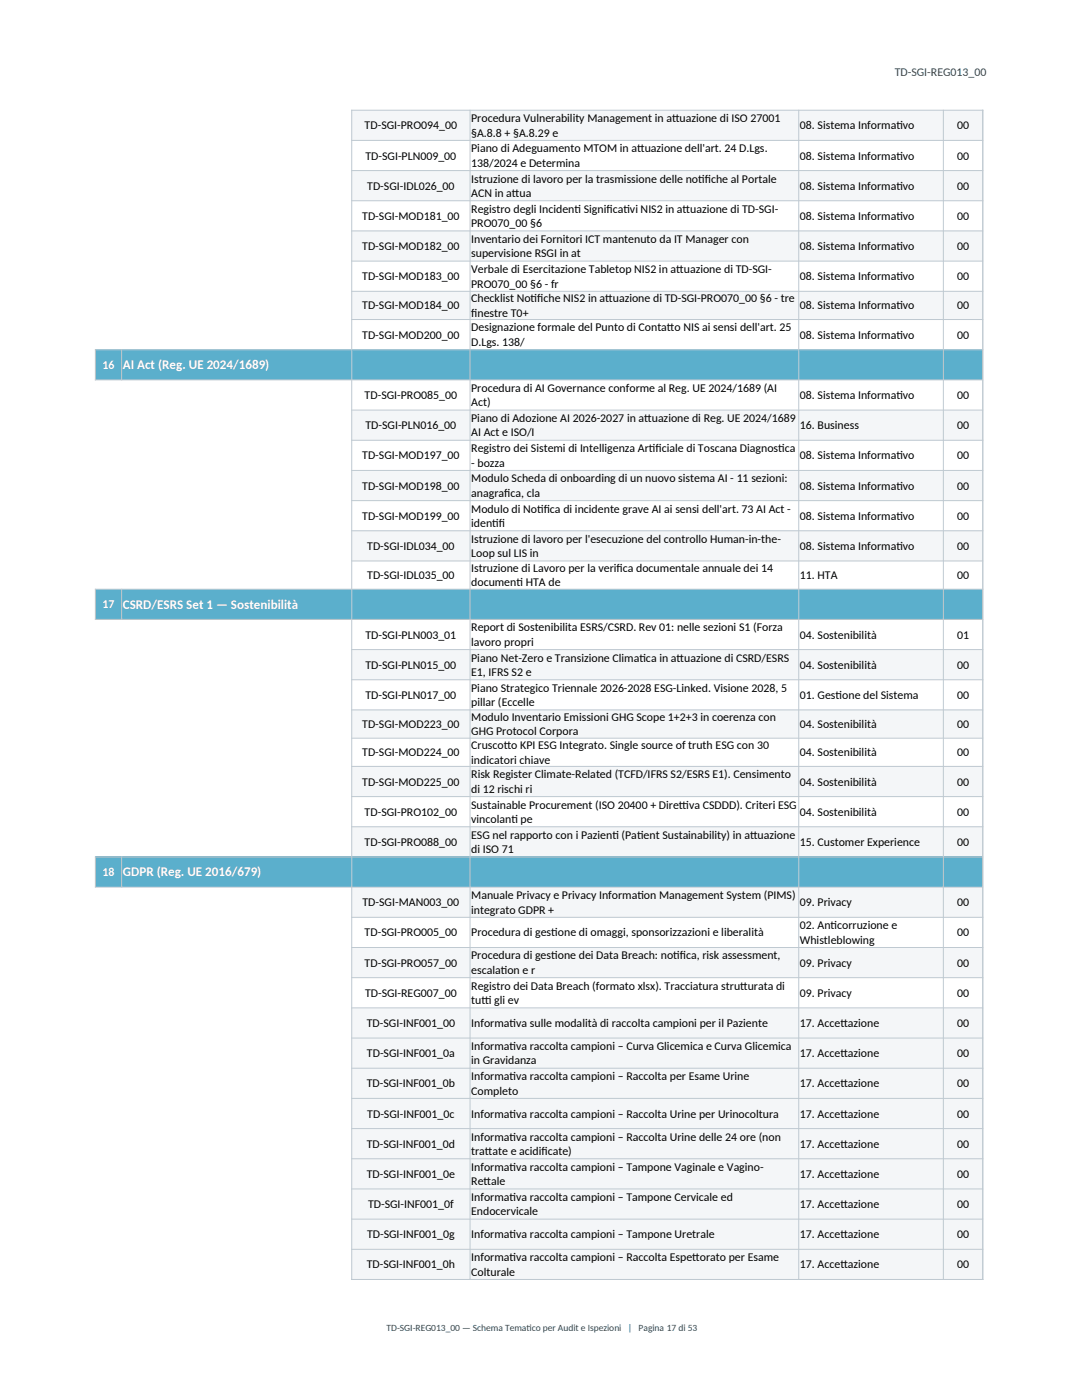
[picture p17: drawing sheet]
<svg xmlns="http://www.w3.org/2000/svg" width="216mm" height="279mm" viewBox="0 0 216 279" stroke-linecap="round" stroke-linejoin="round" font-family="sans-serif">
<defs><g id="words">
<g font-size="2.6" fill="#fff">
<text x="24.5" y="73.7">AI Act (Reg. UE 2024/1689)</text>
<text x="24.5" y="121.5">CSRD/ESRS Set 1 — Sostenibilità</text>
<text x="24.5" y="174.9">GDPR (Reg. UE 2016/679)</text>
</g>
<text font-size="2.4" fill="#1b505f" x="178.5" y="15.1">TD-SGI-REG013_00</text>
<g font-size="2.4">
<text x="72.8" y="25.8">TD-SGI-PRO094_00</text>
<text x="94" y="24.4">Procedura Vulnerability Management in at</text>
<text x="94" y="27.3">§A.8.8 + §A.8.29 e</text>
<text x="134.1" y="24.4">tuazione di ISO 27001</text>
<text x="159.6" y="25.8">08. Sistema Informat</text>
<text x="178.9" y="25.8">ivo</text>
<text x="191" y="25.8">00</text>
<text x="72.9" y="31.8">TD-SGI-PLN009_00</text>
<text x="94" y="30.4">Piano di Adeguamento MTOM in at</text>
<text x="94" y="33.3">138/2024 e Determina</text>
<text x="127.1" y="30.4">tuazione dell'art. 24 D.Lgs.</text>
<text x="159.6" y="31.8">08. Sistema Informat</text>
<text x="178.9" y="31.8">ivo</text>
<text x="191" y="31.8">00</text>
<text x="73.3" y="37.9">TD-SGI-IDL026_00</text>
<text x="94" y="36.4">Istruzione di lavoro per la trasmissione delle notiche al Portale</text>
<text x="94" y="39.3">ACN in at</text>
<text x="102.2" y="39.3">tua</text>
<text x="139.3" y="36.4">if</text>
<text x="159.6" y="37.9">08. Sistema Informat</text>
<text x="178.9" y="37.9">ivo</text>
<text x="191" y="37.9">00</text>
<text x="72.3" y="43.9">TD-SGI-MOD181_00</text>
<text x="94" y="42.5">Registro degli Incident</text>
<text x="94" y="45.3">PRO070_00 §6</text>
<text x="114.6" y="42.5">i Signif</text>
<text x="121" y="42.5">icat</text>
<text x="124.4" y="42.5">ivi NIS2 in at</text>
<text x="136.2" y="42.5">tuazione di TD-SGI-</text>
<text x="159.6" y="43.9">08. Sistema Informat</text>
<text x="178.9" y="43.9">ivo</text>
<text x="191" y="43.9">00</text>
<text x="72.3" y="49.9">TD-SGI-MOD182_00</text>
<text x="94" y="48.5">Inventario dei Fornitori ICT mantenuto da IT Manager con</text>
<text x="94" y="51.4">supervisione RSGI in at</text>
<text x="159.6" y="49.9">08. Sistema Informat</text>
<text x="178.9" y="49.9">ivo</text>
<text x="191" y="49.9">00</text>
<text x="72.3" y="55.9">TD-SGI-MOD183_00</text>
<text x="94" y="54.5">Verbale di Esercitazione Tabletop NIS2 in at</text>
<text x="94" y="57.4">PRO070_00 §6 - fr</text>
<text x="134.9" y="54.5">tuazione di TD-SGI-</text>
<text x="159.6" y="55.9">08. Sistema Informat</text>
<text x="178.9" y="55.9">ivo</text>
<text x="191" y="55.9">00</text>
<text x="72.3" y="61.8">TD-SGI-MOD184_00</text>
<text x="94" y="60.3">Checklist Notiche NIS2 in at</text>
<text x="94" y="63.2">f</text>
<text x="94" y="63.2">inestre T0+</text>
<text x="105.9" y="60.3">if</text>
<text x="120.8" y="60.3">tuazione di TD-SGI-PRO070_00 §6 - tre</text>
<text x="159.6" y="61.8">08. Sistema Informat</text>
<text x="178.9" y="61.8">ivo</text>
<text x="191" y="61.8">00</text>
<text x="72.3" y="67.6">TD-SGI-MOD200_00</text>
<text x="94" y="66.2">Designazione formale del Punto di Contat</text>
<text x="94" y="69">D.Lgs. 138/</text>
<text x="133.1" y="66.2">to NIS ai sensi dell'art. 25</text>
<text x="159.6" y="67.6">08. Sistema Informat</text>
<text x="178.9" y="67.6">ivo</text>
<text x="191" y="67.6">00</text>
<text x="72.8" y="79.6">TD-SGI-PRO085_00</text>
<text x="94" y="78.2">Procedura di AI Governance conforme al Reg. UE 2024/1689 (AI</text>
<text x="94" y="81.1">Act)</text>
<text x="159.6" y="79.6">08. Sistema Informat</text>
<text x="178.9" y="79.6">ivo</text>
<text x="191" y="79.6">00</text>
<text x="72.9" y="85.7">TD-SGI-PLN016_00</text>
<text x="94" y="84.2">Piano di Adozione AI 2026-2027 in at</text>
<text x="94" y="87.1">AI Act e ISO/I</text>
<text x="128.6" y="84.2">tuazione di Reg. UE 2024/1689</text>
<text x="159.6" y="85.7">16. Business</text>
<text x="191" y="85.7">00</text>
<text x="72.3" y="91.7">TD-SGI-MOD197_00</text>
<text x="94" y="90.2">Registro dei Sistemi di Intelligenza Articiale di Toscana Diagnost</text>
<text x="94" y="93.1">- bozza</text>
<text x="129.5" y="90.2">if</text>
<text x="155.3" y="90.2">ica</text>
<text x="159.6" y="91.7">08. Sistema Informat</text>
<text x="178.9" y="91.7">ivo</text>
<text x="191" y="91.7">00</text>
<text x="72.3" y="97.7">TD-SGI-MOD198_00</text>
<text x="94" y="96.3">Modulo Scheda di onboarding di un nuovo sistema AI - 11 sezioni:</text>
<text x="94" y="99.2">anagraf</text>
<text x="100.6" y="99.2">ica, cla</text>
<text x="159.6" y="97.7">08. Sistema Informat</text>
<text x="178.9" y="97.7">ivo</text>
<text x="191" y="97.7">00</text>
<text x="72.3" y="103.7">TD-SGI-MOD199_00</text>
<text x="94" y="102.3">Modulo di Notica di incidente grave AI ai sensi dell'art. 73 AI Act -</text>
<text x="94" y="105.2">identi</text>
<text x="98.2" y="105.2">if</text>
<text x="107.2" y="102.3">if</text>
<text x="159.6" y="103.7">08. Sistema Informat</text>
<text x="178.9" y="103.7">ivo</text>
<text x="191" y="103.7">00</text>
<text x="73.3" y="109.8">TD-SGI-IDL034_00</text>
<text x="94" y="108.3">Istruzione di lavoro per l'esecuzione del controllo Human-in-the-</text>
<text x="94" y="111.2">Loop sul LIS in</text>
<text x="159.6" y="109.8">08. Sistema Informat</text>
<text x="178.9" y="109.8">ivo</text>
<text x="191" y="109.8">00</text>
<text x="73.3" y="115.6">TD-SGI-IDL035_00</text>
<text x="94" y="114.2">Istruzione di Lavoro per la verif</text>
<text x="94" y="117">document</text>
<text x="103.1" y="117">i HTA de</text>
<text x="123" y="114.2">ica documentale annuale dei 14</text>
<text x="159.6" y="115.6">11. HTA</text>
<text x="191" y="115.6">00</text>
<text x="72.9" y="127.4">TD-SGI-PLN003_01</text>
<text x="94" y="126">Report di Sostenibilita ESRS/CSRD. Rev 01: nelle sezioni S1 (Forza</text>
<text x="94" y="128.9">lavoro propri</text>
<text x="159.6" y="127.4">04. Sostenibilità</text>
<text x="191" y="127.4">01</text>
<text x="72.9" y="133.5">TD-SGI-PLN015_00</text>
<text x="94" y="132">Piano Net-Zero e Transizione Climat</text>
<text x="94" y="134.9">E1, IFRS S2 e</text>
<text x="127.6" y="132">ica in at</text>
<text x="135" y="132">tuazione di CSRD/ESRS</text>
<text x="159.6" y="133.5">04. Sostenibilità</text>
<text x="191" y="133.5">00</text>
<text x="72.9" y="139.5">TD-SGI-PLN017_00</text>
<text x="94" y="138">Piano Strategico Triennale 2026-2028 ESG-Linked. Visione 2028, 5</text>
<text x="94" y="140.9">pillar (Eccelle</text>
<text x="94" y="143.9">Modulo Inventario Emissioni GHG Scope 1+2+3 in coerenza con</text>
<text x="159.6" y="139.5">01. Gest</text>
<text x="166.7" y="139.5">ione del Sistema</text>
<text x="191" y="139.5">00</text>
<text x="72.3" y="145.3">TD-SGI-MOD223_00</text>
<text x="94" y="146.7">GHG Protocol Corpora</text>
<text x="94" y="149.5">Cruscot</text>
<text x="100.5" y="149.5">to KPI ESG Integrato. Single source of truth ESG con 30</text>
<text x="159.6" y="145.3">04. Sostenibilità</text>
<text x="191" y="145.3">00</text>
<text x="72.3" y="151">TD-SGI-MOD224_00</text>
<text x="94" y="155.3">Risk Register Climate-Related (TCFD/IFRS S2/ESRS E1). Censimento</text>
<text x="94" y="152.4">indicatori chiave</text>
<text x="159.6" y="151">04. Sostenibilità</text>
<text x="191" y="151">00</text>
<text x="72.3" y="156.8">TD-SGI-MOD225_00</text>
<text x="94" y="158.2">di 12 rischi ri</text>
<text x="94" y="161.4">Sustainable Procurement (ISO 20400 + Diret</text>
<text x="135.5" y="161.4">t</text>
<text x="135.5" y="161.4">iva CSDDD). Criteri ESG</text>
<text x="159.6" y="156.8">04. Sostenibilità</text>
<text x="191" y="156.8">00</text>
<text x="72.8" y="162.8">TD-SGI-PRO102_00</text>
<text x="94" y="164.2">vincolant</text>
<text x="94" y="167.4">ESG nel rapporto con i Pazient</text>
<text x="102" y="164.2">i pe</text>
<text x="122.2" y="167.4">i (Pat</text>
<text x="127.1" y="167.4">ient Sustainability) in at</text>
<text x="149.7" y="167.4">tuazione</text>
<text x="159.6" y="162.8">04. Sostenibilità</text>
<text x="191" y="162.8">00</text>
<text x="72.8" y="168.8">TD-SGI-PRO088_00</text>
<text x="94" y="170.3">di ISO 71</text>
<text x="159.6" y="168.8">15. Customer Experience</text>
<text x="191" y="168.8">00</text>
<text x="94" y="179.4">Manuale Privacy e Privacy Informat</text>
<text x="127.2" y="179.4">ion Management System (PIMS)</text>
<text x="72.3" y="180.9">TD-SGI-MAN003_00</text>
<text x="94" y="182.3">integrato GDPR +</text>
<text x="159.6" y="180.9">09. Privacy</text>
<text x="159.6" y="185.5">02. Ant</text>
<text x="165.7" y="185.5">icorruzione e</text>
<text x="191" y="180.9">00</text>
<text x="72.8" y="186.9">TD-SGI-PRO005_00</text>
<text x="94" y="186.9">Procedura di gest</text>
<text x="94" y="191.5">Procedura di gest</text>
<text x="110" y="191.5">ione dei Data Breach: notica, risk assessment,</text>
<text x="110" y="186.9">ione di omaggi, sponsorizzazioni e liberalità</text>
<text x="134.3" y="191.5">if</text>
<text x="159.6" y="188.3">Whistleblowing</text>
<text x="191" y="186.9">00</text>
<text x="72.8" y="192.9">TD-SGI-PRO057_00</text>
<text x="94" y="194.4">escalat</text>
<text x="94" y="197.5">Registro dei Data Breach (formato xlsx). Tracciatura strut</text>
<text x="99.9" y="194.4">ion e r</text>
<text x="147.7" y="197.5">turata di</text>
<text x="159.6" y="192.9">09. Privacy</text>
<text x="191" y="192.9">00</text>
<text x="72.8" y="198.9">TD-SGI-REG007_00</text>
<text x="94" y="200.4">tut</text>
<text x="96.1" y="200.4">t</text>
<text x="96.1" y="200.4">i gli ev</text>
<text x="159.6" y="198.9">09. Privacy</text>
<text x="191" y="198.9">00</text>
<text x="73.2" y="205">TD-SGI-INF001_00</text>
<text x="94" y="205">Informat</text>
<text x="94" y="209.5">Informat</text>
<text x="101.7" y="209.5">iva raccolta campioni – Curva Glicemica e Curva Glicemica</text>
<text x="101.7" y="205">iva sulle modalità di raccolta campioni per il Paziente</text>
<text x="159.6" y="205">17. Accet</text>
<text x="167.7" y="205">tazione</text>
<text x="191" y="205">00</text>
<text x="73.2" y="211">TD-SGI-INF001_0a</text>
<text x="94" y="212.4">in Gravidanza</text>
<text x="94" y="215.6">Informat</text>
<text x="101.7" y="215.6">iva raccolta campioni – Raccolta per Esame Urine</text>
<text x="159.6" y="211">17. Accet</text>
<text x="167.7" y="211">tazione</text>
<text x="191" y="211">00</text>
<text x="73.2" y="217">TD-SGI-INF001_0b</text>
<text x="94" y="218.5">Completo</text>
<text x="159.6" y="217">17. Accet</text>
<text x="167.7" y="217">tazione</text>
<text x="191" y="217">00</text>
<text x="73.3" y="223">TD-SGI-INF001_0c</text>
<text x="94" y="223">Informat</text>
<text x="94" y="227.6">Informat</text>
<text x="101.7" y="227.6">iva raccolta campioni – Raccolta Urine delle 24 ore (non</text>
<text x="101.7" y="223">iva raccolta campioni – Raccolta Urine per Urinocoltura</text>
<text x="159.6" y="223">17. Accet</text>
<text x="167.7" y="223">tazione</text>
<text x="191" y="223">00</text>
<text x="73.2" y="229.1">TD-SGI-INF001_0d</text>
<text x="94" y="230.5">trat</text>
<text x="94" y="233.6">Informat</text>
<text x="96.8" y="230.5">tate e acidif</text>
<text x="101.7" y="233.6">iva raccolta campioni – Tampone Vaginale e Vagino-</text>
<text x="108.1" y="230.5">icate)</text>
<text x="159.6" y="229.1">17. Accet</text>
<text x="167.7" y="229.1">tazione</text>
<text x="191" y="229.1">00</text>
<text x="73.2" y="235.1">TD-SGI-INF001_0e</text>
<text x="94" y="236.5">Ret</text>
<text x="94" y="239.7">Informat</text>
<text x="96.5" y="236.5">tale</text>
<text x="101.7" y="239.7">iva raccolta campioni – Tampone Cervicale ed</text>
<text x="159.6" y="235.1">17. Accet</text>
<text x="167.7" y="235.1">tazione</text>
<text x="191" y="235.1">00</text>
<text x="73.4" y="241.1">TD-SGI-INF001_0f</text>
<text x="94" y="242.5">Endocervicale</text>
<text x="159.6" y="241.1">17. Accet</text>
<text x="167.7" y="241.1">tazione</text>
<text x="191" y="241.1">00</text>
<text x="73.2" y="247.1">TD-SGI-INF001_0g</text>
<text x="94" y="247.1">Informat</text>
<text x="94" y="251.7">Informat</text>
<text x="101.7" y="251.7">iva raccolta campioni – Raccolta Espet</text>
<text x="101.7" y="247.1">iva raccolta campioni – Tampone Uretrale</text>
<text x="138.1" y="251.7">torato per Esame</text>
<text x="159.6" y="247.1">17. Accet</text>
<text x="167.7" y="247.1">tazione</text>
<text x="191" y="247.1">00</text>
<text x="73.2" y="253.2">TD-SGI-INF001_0h</text>
<text x="94" y="254.6">Colturale</text>
<text x="159.6" y="253.2">17. Accet</text>
<text x="167.7" y="253.2">tazione</text>
<text x="191" y="253.2">00</text>
</g>
<g font-size="2.4" fill="#fff">
<text x="20.5" y="73.6">16</text>
<text x="20.5" y="121.4">17</text>
<text x="20.5" y="174.9">18</text>
</g>
<g font-size="1.9" fill="#1b505f">
<text x="77.1" y="265.7">TD-SGI-REG013_00 — Schema Temat</text>
<text x="105.1" y="265.7">ico per Audit e Ispezioni | Pagina 17 di 53</text>
</g>
</g></defs>
<g fill="#f4f6f8">
<path d="M70.2 22h125.9v6h-125.9z" fill-rule="evenodd"/>
<path d="M70.2 34h125.9v6h-125.9z" fill-rule="evenodd"/>
<path d="M70.2 46.1h125.9v6h-125.9z" fill-rule="evenodd"/>
<path d="M70.2 58.1h125.9v5.7h-125.9z" fill-rule="evenodd"/>
</g>
<path d="M19 69.8h177.1v6h-177.1z" fill-rule="evenodd" fill="#5bafcc"/>
<g fill="#f4f6f8">
<path d="M70.2 81.8h125.9v6h-125.9z" fill-rule="evenodd"/>
<path d="M70.2 93.9h125.9v6h-125.9z" fill-rule="evenodd"/>
<path d="M70.2 105.9h125.9v6h-125.9z" fill-rule="evenodd"/>
</g>
<path d="M19 117.6h177.1v6h-177.1z" fill-rule="evenodd" fill="#5bafcc"/>
<g fill="#f4f6f8">
<path d="M70.2 129.6h125.9v6h-125.9z" fill-rule="evenodd"/>
<path d="M70.2 141.7h125.9v5.6h-125.9z" fill-rule="evenodd"/>
<path d="M70.2 152.9h125.9v6.1h-125.9z" fill-rule="evenodd"/>
<path d="M70.2 165h125.9v6h-125.9z" fill-rule="evenodd"/>
</g>
<path d="M19 171h177.1v6h-177.1z" fill-rule="evenodd" fill="#5bafcc"/>
<g fill="#f4f6f8">
<path d="M70.2 177h125.9v6.1h-125.9z" fill-rule="evenodd"/>
<path d="M70.2 189.1h125.9v6h-125.9z" fill-rule="evenodd"/>
<path d="M70.2 201.1h125.9v54.2h-125.9z" fill-rule="evenodd"/>
</g>
<g fill="none" stroke="#bfc9d1" stroke-width=".2">
<path d="M70.1 22h126.1M70.1 28h126.1M70.1 34h126.1M70.2 21.9v233.5M93.8 21.9v233.5M159.4 21.9v233.5M188.2 21.9v233.5M196.1 21.9v233.5M70.1 40.1h126.1M70.1 46.1h126.1M70.1 52.1h126.1M70.1 58.1h126.1"/>
<path d="M18.9 69.8h177.3M18.9 75.8h177.3M19 69.7v6.2M24.3 69.7v6.2M70.1 63.8h126.1M70.1 81.8h126.1M70.1 87.9h126.1M70.1 93.9h126.1M70.1 99.9h126.1M18.9 117.6h177.3M19 117.5v6.2M24.3 117.5v6.2"/>
<path d="M70.1 105.9h126.1M70.1 112h126.1M18.9 123.6h177.3M70.1 129.6h126.1M70.1 135.7h126.1M70.1 141.7h126.1M70.1 147.3h126.1M70.1 153h126.1M70.1 159h126.1M18.9 171h177.3M18.9 177h177.3M19 170.9v6.2"/>
<path d="M24.3 170.9v6.2M70.1 165h126.1M70.1 183.1h126.1M70.1 189.1h126.1M70.1 195.1h126.1M70.1 201.1h126.1M70.1 207.2h126.1M70.1 213.2h126.1M70.1 219.2h126.1M70.1 225.2h126.1M70.1 231.3h126.1M70.1 237.3h126.1"/>
<path d="M70.1 243.3h126.1M70.1 249.3h126.1M70.1 255.4h126.1"/>
</g>
<use href="#words"/>
</svg>
